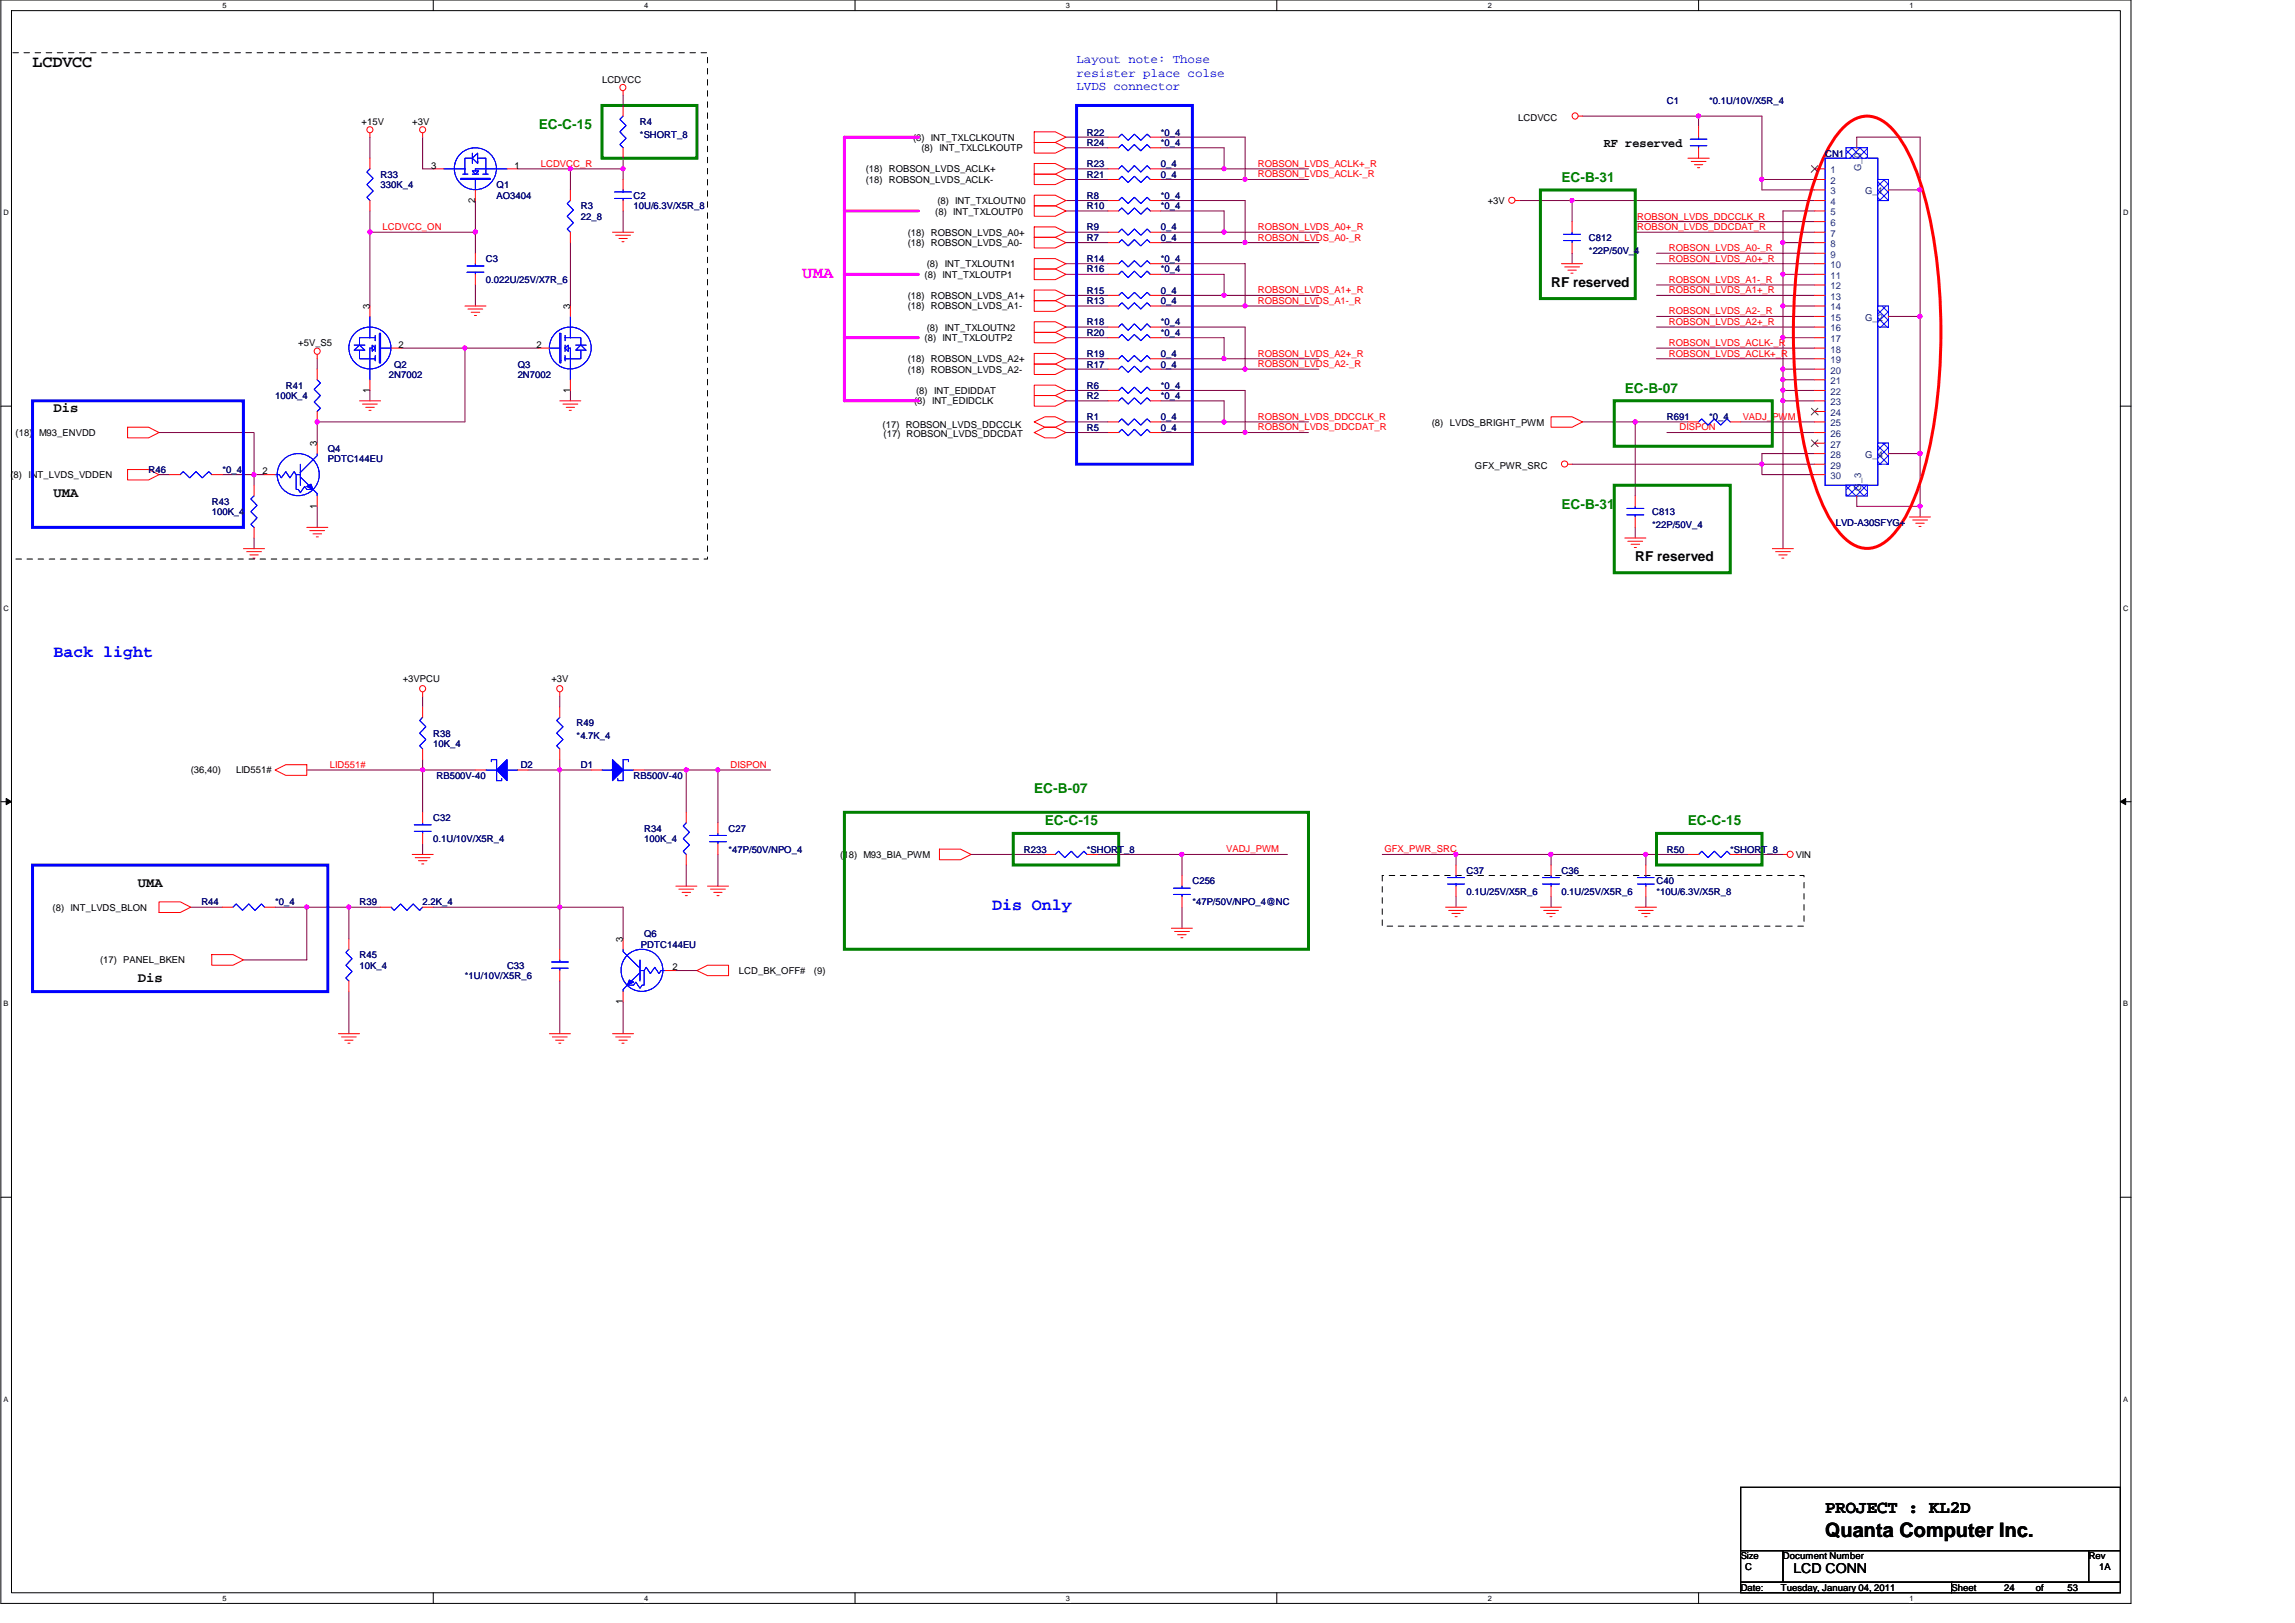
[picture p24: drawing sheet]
<svg xmlns="http://www.w3.org/2000/svg" width="420mm" height="297mm" viewBox="0 0 420 297" stroke-linecap="round" stroke-linejoin="round" font-family="sans-serif">
<defs><g id="words">
<text font-size="3.6" x="334.1" y="281.4">Quanta Computer Inc.</text>
<text font-size="3.3" x="334.1" y="276.9">PROJECT : KL2D</text>
<text font-size="3" x="6" y="12.2">LCDVCC</text>
<text font-size="3" fill="#f0f" x="146.9" y="50.8">UMA</text>
<g font-size="3" fill="#00f">
<text x="9.8" y="120.3">Back light</text>
<text x="181.6" y="166.6">Dis Only</text>
</g>
<g font-size="2.5" fill="#008000">
<text x="98.6" y="23.6">EC-C-15</text>
<text x="285.9" y="33.2">EC-B-31</text>
<text x="297.5" y="71.8">EC-B-07</text>
<text x="285.9" y="93.1">EC-B-31</text>
<text x="189.3" y="145.2">EC-B-07</text>
<text x="191.3" y="151">EC-C-15</text>
<text x="309" y="151">EC-C-15</text>
</g>
<g font-size="2.5">
<text x="284" y="52.5">RF reserved</text>
<text x="9.8" y="75.4">Dis</text>
<text x="9.8" y="90.9">UMA</text>
<text x="299.4" y="102.7">RF reserved</text>
<text x="25.3" y="162.3">UMA</text>
<text x="25.3" y="179.7">Dis</text>
<text x="328.3" y="288">LCD CONN</text>
</g>
<g font-size="2.3" fill="#00f">
<text x="197.1" y="11.5">Layout note: Those</text>
<text x="197.1" y="14">resister place colse</text>
<text x="197.1" y="16.5">LVDS connector</text>
</g>
<text font-size="2.3" x="293.6" y="27">RF reserved</text>
<g font-size="1.7">
<text x="110.2" y="15.2">LCDVCC</text>
<text x="66.2" y="22.9">+15V</text>
<text x="75.5" y="22.9">+3V</text>
<text x="277.9" y="22.1">LCDVCC</text>
<text x="167.2" y="25.7">(8) INT_TXLCLKOUTN</text>
<text x="168.7" y="27.7">(8) INT_TXLCLKOUTP</text>
<text x="78.9" y="30.9">3</text>
<text x="94.2" y="30.9">1</text>
<text x="158.5" y="31.5">(18) ROBSON_LVDS_ACLK+</text>
<text x="158.5" y="33.5">(18) ROBSON_LVDS_ACLK-</text>
<text x="87" y="37.1" transform="rotate(-90 87 37.1)">2</text>
<text x="171.2" y="39.3">(8) INT_TXLOUTP0</text>
<text x="171.6" y="37.3">(8) INT_TXLOUTN0</text>
<text x="272.4" y="37.3">+3V</text>
<text x="166.2" y="43.1">(18) ROBSON_LVDS_A0+</text>
<text x="166.2" y="45">(18) ROBSON_LVDS_A0-</text>
<text x="169.3" y="50.8">(8) INT_TXLOUTP1</text>
<text x="169.7" y="48.9">(8) INT_TXLOUTN1</text>
<text x="67.7" y="56.6" transform="rotate(-90 67.7 56.6)">3</text>
<text x="104.4" y="56.6" transform="rotate(-90 104.4 56.6)">3</text>
<text x="166.2" y="54.7">(18) ROBSON_LVDS_A1+</text>
<text x="166.2" y="56.6">(18) ROBSON_LVDS_A1-</text>
<text x="54.6" y="63.4">+5V_S5</text>
<text x="73" y="63.7">2</text>
<text x="98.2" y="63.7">2</text>
<text x="169.3" y="62.4">(8) INT_TXLOUTP2</text>
<text x="169.7" y="60.5">(8) INT_TXLOUTN2</text>
<text x="67.7" y="71.8" transform="rotate(-90 67.7 71.8)">1</text>
<text x="104.4" y="71.8" transform="rotate(-90 104.4 71.8)">1</text>
<text x="166.2" y="66.3">(18) ROBSON_LVDS_A2+</text>
<text x="166.2" y="68.2">(18) ROBSON_LVDS_A2-</text>
<text x="167.3" y="74">(8) INT_EDIDCLK</text>
<text x="167.7" y="72.1">(8) INT_EDIDDAT</text>
<text x="262.1" y="77.9">(8) LVDS_BRIGHT_PWM</text>
<text x="2.9" y="79.8">(18)</text>
<text x="7.1" y="79.8">M93_ENVDD</text>
<text x="58" y="81.7" transform="rotate(-90 58 81.7)">3</text>
<text x="161.6" y="78.3">(17) ROBSON_LVDS_DDCCLK</text>
<text x="161.7" y="80">(17) ROBSON_LVDS_DDCDAT</text>
<text x="1.9" y="87.5">(8) INT_LVDS_VDDEN</text>
<text x="48" y="86.8">2</text>
<text x="270" y="85.8">GFX_PWR_SRC</text>
<text x="58" y="93.1" transform="rotate(-90 58 93.1)">1</text>
<text x="73.7" y="124.8">+3VPCU</text>
<text x="101" y="124.8">+3V</text>
<text x="34.9" y="141.6">(36,40)</text>
<text x="43.2" y="141.6">LID551#</text>
<text x="153.8" y="157">(18) M93_BIA_PWM</text>
<text x="328.7" y="157">VIN</text>
<text x="9.6" y="166.7">(8) INT_LVDS_BLON</text>
<text x="114" y="172.4" transform="rotate(-90 114 172.4)">3</text>
<text x="18.3" y="176.3">(17) PANEL_BKEN</text>
<text x="123.1" y="177.6">2</text>
<text x="135.3" y="178.3">LCD_BK_OFF#</text>
<text x="149" y="178.3">(9)</text>
<text x="114" y="183.8" transform="rotate(-90 114 183.8)">1</text>
<text x="318.7" y="285.4">Size</text>
<text x="319.5" y="287.3">C</text>
<text x="326.4" y="285.4">Document Number</text>
<text x="382.4" y="285.4">Rev</text>
<text x="384.3" y="287.3">1A</text>
<text x="318.7" y="291.2">Date:</text>
<text x="326" y="291.2">Tuesday, January 04, 2011</text>
<text x="357.3" y="291.2">Sheet</text>
<text x="366.9" y="291.2">24</text>
<text x="372.7" y="291.2">of</text>
<text x="378.5" y="291.2">53</text>
</g>
<g font-size="1.7" fill="#000080">
<text x="117.2" y="22.9">R4</text>
<text x="305.2" y="19">C1</text>
<text x="312.9" y="19">*0.1U/10V/X5R_4</text>
<text x="117.2" y="25.2">*SHORT_8</text>
<text x="199" y="26.7">R24</text>
<text x="199" y="24.8">R22</text>
<text x="212.5" y="26.7">*0_4</text>
<text x="212.5" y="24.8">*0_4</text>
<text x="334.1" y="28.7">CN1</text>
<text x="69.7" y="32.5">R33</text>
<text x="69.7" y="34.5">330K_4</text>
<text x="90.9" y="34.5">Q1</text>
<text x="199" y="32.5">R21</text>
<text x="199" y="30.6">R23</text>
<text x="212.5" y="32.5">0_4</text>
<text x="212.5" y="30.6">0_4</text>
<text x="90.9" y="36.4">AO3404</text>
<text x="106.3" y="38.3">R3</text>
<text x="106.3" y="40.2">22_8</text>
<text x="116" y="36.4">C2</text>
<text x="116" y="38.3">10U/6.3V/X5R_8</text>
<text x="199" y="38.3">R10</text>
<text x="199" y="36.4">R8</text>
<text x="212.5" y="38.3">*0_4</text>
<text x="212.5" y="36.4">*0_4</text>
<text x="89" y="48">C3</text>
<text x="199" y="44.1">R7</text>
<text x="199" y="42.2">R9</text>
<text x="199" y="48">R14</text>
<text x="212.5" y="44.1">0_4</text>
<text x="212.5" y="42.2">0_4</text>
<text x="212.5" y="48">*0_4</text>
<text x="290.9" y="44.1">C812</text>
<text x="290.9" y="46.4">*22P/50V_4</text>
<text x="89" y="51.8">0.022U/25V/X7R_6</text>
<text x="199" y="49.9">R16</text>
<text x="199" y="53.8">R15</text>
<text x="212.5" y="49.9">*0_4</text>
<text x="212.5" y="53.8">0_4</text>
<text x="199" y="59.5">R18</text>
<text x="199" y="55.7">R13</text>
<text x="212.5" y="59.5">*0_4</text>
<text x="212.5" y="55.7">0_4</text>
<text x="199" y="65.3">R19</text>
<text x="199" y="61.5">R20</text>
<text x="212.5" y="65.3">0_4</text>
<text x="212.5" y="61.5">*0_4</text>
<text x="52.3" y="71.1">R41</text>
<text x="71.2" y="69.2">2N7002</text>
<text x="72.2" y="67.3">Q2</text>
<text x="94.8" y="67.3">Q3</text>
<text x="94.8" y="69.2">2N7002</text>
<text x="199" y="71.1">R6</text>
<text x="199" y="67.3">R17</text>
<text x="212.5" y="71.1">*0_4</text>
<text x="212.5" y="67.3">0_4</text>
<text x="50.4" y="73.1">100K_4</text>
<text x="199" y="73.1">R2</text>
<text x="199" y="76.9">R1</text>
<text x="212.5" y="73.1">*0_4</text>
<text x="212.5" y="76.9">0_4</text>
<text x="305.2" y="76.9">R691</text>
<text x="312.9" y="76.9">*0_4</text>
<text x="60" y="82.7">Q4</text>
<text x="199" y="78.8">R5</text>
<text x="212.5" y="78.8">0_4</text>
<text x="27.2" y="86.6">R46</text>
<text x="40.7" y="86.6">*0_4</text>
<text x="60" y="84.6">PDTC144EU</text>
<text x="38.8" y="92.4">R43</text>
<text x="38.8" y="94.3">100K_4</text>
<text x="302.5" y="94.3">C813</text>
<text x="302.5" y="96.6">*22P/50V_4</text>
<text x="336.1" y="96.2">LVD-A30SFYG+</text>
<text x="79.3" y="134.8">R38</text>
<text x="79.3" y="136.7">10K_4</text>
<text x="105.6" y="132.9">R49</text>
<text x="105.6" y="135.2">*4.7K_4</text>
<text x="79.9" y="142.5">RB500V-40</text>
<text x="95.3" y="140.6">D2</text>
<text x="106.3" y="140.6">D1</text>
<text x="116" y="142.5">RB500V-40</text>
<text x="79.3" y="150.3">C32</text>
<text x="79.3" y="154.1">0.1U/10V/X5R_4</text>
<text x="117.9" y="152.2">R34</text>
<text x="117.9" y="154.1">100K_4</text>
<text x="133.4" y="152.2">C27</text>
<text x="133.4" y="156">*47P/50V/NPO_4</text>
<text x="187.4" y="156">R233</text>
<text x="199" y="156">*SHORT_8</text>
<text x="218.3" y="161.8">C256</text>
<text x="268.5" y="159.9">C37</text>
<text x="285.9" y="159.9">C36</text>
<text x="303.3" y="161.8">C40</text>
<text x="305.2" y="156">R50</text>
<text x="316.8" y="156">*SHORT_8</text>
<text x="36.9" y="165.7">R44</text>
<text x="50.4" y="165.7">*0_4</text>
<text x="65.8" y="165.7">R39</text>
<text x="77.4" y="165.7">2.2K_4</text>
<text x="218.3" y="165.7">*47P/50V/NPO_4@NC</text>
<text x="268.5" y="163.8">0.1U/25V/X5R_6</text>
<text x="285.9" y="163.8">0.1U/25V/X5R_6</text>
<text x="303.3" y="163.8">*10U/6.3V/X5R_8</text>
<text x="117.3" y="173.4">PDTC144EU</text>
<text x="117.9" y="171.5">Q6</text>
<text x="65.8" y="175.3">R45</text>
<text x="65.8" y="177.3">10K_4</text>
<text x="85.1" y="179.2">*1U/10V/X5R_6</text>
<text x="92.8" y="177.3">C33</text>
</g>
<g font-size="1.7" fill="#f00">
<text x="99" y="30.5">LCDVCC_R</text>
<text x="230.3" y="30.5">ROBSON_LVDS_ACLK+_R</text>
<text x="230.3" y="32.5">ROBSON_LVDS_ACLK-_R</text>
<text x="299.8" y="40.2">ROBSON_LVDS_DDCCLK_R</text>
<text x="70.1" y="42.1">LCDVCC_ON</text>
<text x="230.3" y="42.1">ROBSON_LVDS_A0+_R</text>
<text x="230.3" y="44">ROBSON_LVDS_A0-_R</text>
<text x="299.8" y="42.1">ROBSON_LVDS_DDCDAT_R</text>
<text x="305.6" y="47.9">ROBSON_LVDS_A0+_R</text>
<text x="305.6" y="46">ROBSON_LVDS_A0-_R</text>
<text x="230.3" y="53.7">ROBSON_LVDS_A1+_R</text>
<text x="305.6" y="51.8">ROBSON_LVDS_A1-_R</text>
<text x="305.6" y="53.7">ROBSON_LVDS_A1+_R</text>
<text x="230.3" y="55.6">ROBSON_LVDS_A1-_R</text>
<text x="305.6" y="59.5">ROBSON_LVDS_A2+_R</text>
<text x="305.6" y="57.5">ROBSON_LVDS_A2-_R</text>
<text x="230.3" y="65.3">ROBSON_LVDS_A2+_R</text>
<text x="305.6" y="65.3">ROBSON_LVDS_ACLK+_R</text>
<text x="305.6" y="63.3">ROBSON_LVDS_ACLK-_R</text>
<text x="230.3" y="67.2">ROBSON_LVDS_A2-_R</text>
<text x="230.3" y="76.8">ROBSON_LVDS_DDCCLK_R</text>
<text x="319.1" y="76.8">VADJ_PWM</text>
<text x="230.3" y="78.8">ROBSON_LVDS_DDCDAT_R</text>
<text x="307.5" y="78.8">DISPON</text>
<text x="60.4" y="140.5">LID551#</text>
<text x="133.8" y="140.5">DISPON</text>
<text x="224.5" y="156">VADJ_PWM</text>
<text x="253.4" y="156">GFX_PWR_SRC</text>
</g>
<g font-size="1.7" fill="#004080">
<text x="335.1" y="31.7">1</text>
<text x="335.1" y="35.6">3</text>
<text x="335.1" y="33.7">2</text>
<text x="340.7" y="31.3" transform="rotate(-90 340.7 31.3)">G_0</text>
<text x="341.4" y="35.6">G_1</text>
<text x="335.1" y="39.4">5</text>
<text x="335.1" y="37.5">4</text>
<text x="335.1" y="41.4">6</text>
<text x="335.1" y="43.3">7</text>
<text x="335.1" y="47.2">9</text>
<text x="335.1" y="45.2">8</text>
<text x="335.1" y="51">11</text>
<text x="335.1" y="49.1">10</text>
<text x="335.1" y="53">12</text>
<text x="335.1" y="54.9">13</text>
<text x="335.1" y="58.7">15</text>
<text x="335.1" y="56.8">14</text>
<text x="341.4" y="58.7">G_2</text>
<text x="335.1" y="62.6">17</text>
<text x="335.1" y="60.7">16</text>
<text x="335.1" y="64.5">18</text>
<text x="335.1" y="66.5">19</text>
<text x="335.1" y="70.3">21</text>
<text x="335.1" y="68.4">20</text>
<text x="335.1" y="74.2">23</text>
<text x="335.1" y="72.3">22</text>
<text x="335.1" y="76.1">24</text>
<text x="335.1" y="78">25</text>
<text x="335.1" y="81.9">27</text>
<text x="335.1" y="80">26</text>
<text x="335.1" y="83.8">28</text>
<text x="341.4" y="83.8">G_4</text>
<text x="335.1" y="85.8">29</text>
<text x="335.1" y="87.7">30</text>
<text x="340.7" y="89.8" transform="rotate(-90 340.7 89.8)">G_3</text>
</g>
<g font-size="1.4">
<text x="40.7" y="1.4">5</text>
<text x="117.9" y="1.4">4</text>
<text x="195.1" y="1.4">3</text>
<text x="272.4" y="1.4">2</text>
<text x="349.6" y="1.4">1</text>
<text x=".7" y="39.4">D</text>
<text x="388.7" y="39.4">D</text>
<text x=".7" y="111.8">C</text>
<text x="388.7" y="111.8">C</text>
<text x=".7" y="184.1">B</text>
<text x="388.7" y="184.1">B</text>
<text x=".7" y="256.5">A</text>
<text x="388.7" y="256.5">A</text>
<text x="40.7" y="292.9">5</text>
<text x="117.9" y="292.9">4</text>
<text x="195.1" y="292.9">3</text>
<text x="272.4" y="292.9">2</text>
<text x="349.6" y="292.9">1</text>
</g>
</g></defs>
<path d="M.2 0h389.9v293.5h-389.9zM2.1 1.9h386.1v289.6h-386.1z" fill="none" stroke="#000" stroke-width=".18"/>
<g fill="#fff">
<path d="M40.7 .2h.8v1.5h-.8z"/>
<path d="M40.7 291.7h.8v1.5h-.8z"/>
</g>
<path d="M79.3 0v1.9M79.3 291.5v2" fill="none" stroke="#000" stroke-width=".18"/>
<g fill="#fff">
<path d="M117.9 .2h.8v1.5h-.8z"/>
<path d="M117.9 291.7h.8v1.5h-.8z"/>
</g>
<path d="M156.5 0v1.9M156.5 291.5v2" fill="none" stroke="#000" stroke-width=".18"/>
<g fill="#fff">
<path d="M195.1 .2h.8v1.5h-.8z"/>
<path d="M195.1 291.7h.8v1.5h-.8z"/>
</g>
<path d="M233.8 0v1.9M233.8 291.5v2" fill="none" stroke="#000" stroke-width=".18"/>
<g fill="#fff">
<path d="M272.4 .2h.7v1.5h-.7z"/>
<path d="M272.4 291.7h.7v1.5h-.7z"/>
</g>
<path d="M311 0v1.9M311 291.5v2" fill="none" stroke="#000" stroke-width=".18"/>
<g fill="#fff">
<path d="M349.6 .2h.7v1.5h-.7z"/>
<path d="M349.6 291.7h.7v1.5h-.7z"/>
<path d="M.7 38.1h.9v1.6h-.9z"/>
<path d="M388.7 38.1h1v1.6h-1z"/>
<path d="M.7 110.5h.9v1.6h-.9z"/>
<path d="M388.7 110.5h1v1.6h-1z"/>
</g>
<path d="M.2 74.3h1.9M388.2 74.3h1.9" fill="none" stroke="#000" stroke-width=".18"/>
<g fill="#fff">
<path d="M.7 182.9h.9v1.5h-.9z"/>
<path d="M388.7 182.9h.9v1.5h-.9z"/>
</g>
<path d="M.2 146.7h1.9M1.1 146.1l1 .6-1 .6zM388.2 146.7h1.9M388.2 146.7l1-.6v1.2z" fill="none" stroke="#000" stroke-width=".18"/>
<path d="M1.1 146.1l1 .6-1 .6zM388.2 146.7l1-.6v1.2z" fill="#000"/>
<g fill="#fff">
<path d="M.7 255.3h.9v1.5h-.9z"/>
<path d="M388.7 255.3h.9v1.5h-.9z"/>
</g>
<path d="M.2 219.1h1.9M388.2 219.1h1.9" fill="none" stroke="#000" stroke-width=".18"/>
<path d="M195.1 36.7h7.7M195.1 38.6h7.7M212.5 38.6h11.6M212.5 25.1h15.5v7.8h-15.5M212.5 36.7h15.5v7.7h-15.5M195.1 48.3h7.7M195.1 50.2h7.7M212.5 50.2h11.6v3.9M212.5 54.1h11.6M212.5 48.3h15.5v7.7M224.1 54.1h17.4" fill="none" stroke="#800040" stroke-width=".18"/>
<circle cx="224.1" cy="54" r=".37" fill="#f0f"/>
<circle cx="224.1" cy="54" r=".37" fill="none" stroke="#f0f" stroke-width=".18"/>
<path d="M228 56h13.5" fill="none" stroke="#800040" stroke-width=".18"/>
<circle cx="227.9" cy="56" r=".37" fill="#f0f"/>
<circle cx="227.9" cy="56" r=".37" fill="none" stroke="#f0f" stroke-width=".18"/>
<path d="M224.1 65.7h17.4" fill="none" stroke="#800040" stroke-width=".18"/>
<circle cx="224.1" cy="65.6" r=".37" fill="#f0f"/>
<circle cx="224.1" cy="65.6" r=".37" fill="none" stroke="#f0f" stroke-width=".18"/>
<path d="M228 67.6h13.5" fill="none" stroke="#800040" stroke-width=".18"/>
<circle cx="227.9" cy="67.6" r=".38" fill="#f0f"/>
<circle cx="227.9" cy="67.6" r=".38" fill="none" stroke="#f0f" stroke-width=".18"/>
<path d="M224.1 30.9h15.5" fill="none" stroke="#800040" stroke-width=".18"/>
<circle cx="224.1" cy="30.9" r=".37" fill="#f0f"/>
<circle cx="224.1" cy="30.9" r=".37" fill="none" stroke="#f0f" stroke-width=".18"/>
<path d="M228 32.9h11.6" fill="none" stroke="#800040" stroke-width=".18"/>
<circle cx="227.9" cy="32.8" r=".38" fill="#f0f"/>
<circle cx="227.9" cy="32.8" r=".38" fill="none" stroke="#f0f" stroke-width=".18"/>
<path d="M224.1 42.5h17.4" fill="none" stroke="#800040" stroke-width=".18"/>
<circle cx="224.1" cy="42.5" r=".38" fill="#f0f"/>
<circle cx="224.1" cy="42.5" r=".38" fill="none" stroke="#f0f" stroke-width=".18"/>
<path d="M228 44.4h13.5" fill="none" stroke="#800040" stroke-width=".18"/>
<circle cx="227.9" cy="44.4" r=".37" fill="#f0f"/>
<circle cx="227.9" cy="44.4" r=".37" fill="none" stroke="#f0f" stroke-width=".18"/>
<path d="M195.1 25.1h7.7M195.1 27.1h7.7M212.5 27.1h11.6v3.8h-11.6M224.1 38.6v3.9h-11.6M195.1 59.9h7.7M212.5 59.9h15.5v7.7M195.1 61.8h7.7M212.5 61.8h11.6v3.9h-11.6M299.4 77.2h9.6" fill="none" stroke="#800040" stroke-width=".18"/>
<circle cx="299.4" cy="77.2" r=".38" fill="#f0f"/>
<circle cx="299.4" cy="77.2" r=".38" fill="none" stroke="#f0f" stroke-width=".18"/>
<path d="M332.2 83h-9.6v2" fill="none" stroke="#800040" stroke-width=".18"/>
<circle cx="322.5" cy="84.9" r=".37" fill="#f0f"/>
<circle cx="322.5" cy="84.9" r=".37" fill="none" stroke="#f0f" stroke-width=".18"/>
<path d="M326.4 73.4v27M287.8 85h44.4M322.6 85v1.9h9.6" fill="none" stroke="#800040" stroke-width=".18"/>
<circle cx="326.4" cy="73.3" r=".37" fill="#f0f"/>
<circle cx="326.4" cy="73.3" r=".37" fill="none" stroke="#f0f" stroke-width=".18"/>
<path d="M287.8 36.7h44.4M299.4 40.6h32.8M299.4 42.5h32.8" fill="none" stroke="#800040" stroke-width=".18"/>
<circle cx="287.8" cy="36.7" r=".37" fill="#f0f"/>
<circle cx="287.8" cy="36.7" r=".37" fill="none" stroke="#f0f" stroke-width=".18"/>
<path d="M322.6 32.9h9.6" fill="none" stroke="#800040" stroke-width=".18"/>
<circle cx="322.5" cy="32.8" r=".38" fill="#f0f"/>
<circle cx="322.5" cy="32.8" r=".38" fill="none" stroke="#f0f" stroke-width=".18"/>
<path d="M311 21.3h11.6M322.6 32.9v1.9h9.6M332.2 44.4h-5.8v5.8h5.8" fill="none" stroke="#800040" stroke-width=".18"/>
<circle cx="326.4" cy="44.4" r=".37" fill="#f0f"/>
<circle cx="326.4" cy="44.4" r=".37" fill="none" stroke="#f0f" stroke-width=".18"/>
<path d="M326.4 50.2v5.8h5.8" fill="none" stroke="#800040" stroke-width=".18"/>
<circle cx="326.4" cy="50.2" r=".37" fill="#f0f"/>
<circle cx="326.4" cy="50.2" r=".37" fill="none" stroke="#f0f" stroke-width=".18"/>
<path d="M326.4 56v5.8h5.8" fill="none" stroke="#800040" stroke-width=".18"/>
<circle cx="326.4" cy="56" r=".37" fill="#f0f"/>
<circle cx="326.4" cy="56" r=".37" fill="none" stroke="#f0f" stroke-width=".18"/>
<path d="M326.4 61.8v5.8h5.8" fill="none" stroke="#800040" stroke-width=".18"/>
<circle cx="326.4" cy="61.8" r=".38" fill="#f0f"/>
<circle cx="326.4" cy="61.8" r=".38" fill="none" stroke="#f0f" stroke-width=".18"/>
<path d="M326.4 67.6v1.9h5.8" fill="none" stroke="#800040" stroke-width=".18"/>
<circle cx="326.4" cy="67.6" r=".38" fill="#f0f"/>
<circle cx="326.4" cy="67.6" r=".38" fill="none" stroke="#f0f" stroke-width=".18"/>
<path d="M326.4 69.5v2h5.8" fill="none" stroke="#800040" stroke-width=".18"/>
<circle cx="326.4" cy="69.5" r=".37" fill="#f0f"/>
<circle cx="326.4" cy="69.5" r=".37" fill="none" stroke="#f0f" stroke-width=".18"/>
<path d="M326.4 71.5v1.9h5.8" fill="none" stroke="#800040" stroke-width=".18"/>
<circle cx="326.4" cy="71.4" r=".38" fill="#f0f"/>
<circle cx="326.4" cy="71.4" r=".38" fill="none" stroke="#f0f" stroke-width=".18"/>
<path d="M301.3 156.4h-17.3v1.9M284 164.1v1.9" fill="none" stroke="#800040" stroke-width=".18"/>
<circle cx="301.3" cy="156.4" r=".37" fill="#f0f"/>
<circle cx="301.3" cy="156.4" r=".37" fill="none" stroke="#f0f" stroke-width=".18"/>
<path d="M253.1 156.4h13.5M266.6 156.4h17.4M266.6 156.4v1.9M301.3 156.4v1.9M266.6 164.1v1.9M301.3 164.1v1.9" fill="none" stroke="#800040" stroke-width=".18"/>
<circle cx="283.9" cy="156.4" r=".37" fill="#f0f"/>
<circle cx="283.9" cy="156.4" r=".37" fill="none" stroke="#f0f" stroke-width=".18"/>
<circle cx="266.5" cy="156.4" r=".37" fill="#f0f"/>
<circle cx="266.5" cy="156.4" r=".37" fill="none" stroke="#f0f" stroke-width=".18"/>
<path d="M224.1 77.2h15.5M301.3 156.4h7.7M318.7 156.4h7.7" fill="none" stroke="#800040" stroke-width=".18"/>
<circle cx="224.1" cy="77.2" r=".38" fill="#f0f"/>
<circle cx="224.1" cy="77.2" r=".38" fill="none" stroke="#f0f" stroke-width=".18"/>
<path d="M228 71.5v7.7h11.6" fill="none" stroke="#800040" stroke-width=".18"/>
<circle cx="227.9" cy="79.1" r=".37" fill="#f0f"/>
<circle cx="227.9" cy="79.1" r=".37" fill="none" stroke="#f0f" stroke-width=".18"/>
<path d="M195.1 71.5h7.7M195.1 73.4h7.7M212.5 73.4h11.6v3.8h-11.6M212.5 71.5h15.5M46.5 86.9h1.9" fill="none" stroke="#800040" stroke-width=".18"/>
<circle cx="46.5" cy="86.9" r=".38" fill="#f0f"/>
<circle cx="46.5" cy="86.9" r=".38" fill="none" stroke="#f0f" stroke-width=".18"/>
<path d="M85.1 63.7v13.5M46.5 98.5v1.9M46.5 86.9v1.9" fill="none" stroke="#800040" stroke-width=".18"/>
<circle cx="85.1" cy="63.7" r=".37" fill="#f0f"/>
<circle cx="85.1" cy="63.7" r=".37" fill="none" stroke="#f0f" stroke-width=".18"/>
<path d="M67.7 25.1v3.9M77.4 25.1v5.8h1.9M104.4 30.9h9.7M58.1 77.2v3.9M58.1 92.7v3.8" fill="none" stroke="#800040" stroke-width=".18"/>
<circle cx="114" cy="30.9" r=".37" fill="#f0f"/>
<circle cx="114" cy="30.9" r=".37" fill="none" stroke="#f0f" stroke-width=".18"/>
<circle cx="104.4" cy="30.9" r=".37" fill="#f0f"/>
<circle cx="104.4" cy="30.9" r=".37" fill="none" stroke="#f0f" stroke-width=".18"/>
<path d="M67.7 38.6v3.9M87 36.7v5.8M94.8 30.9h9.6v3.9M114.1 30.9v2M114.1 38.6v3.9M87 52.2v3.8M104.4 44.4v11.6M58.1 77.2h27M104.4 71.5v1.9" fill="none" stroke="#800040" stroke-width=".18"/>
<circle cx="58.1" cy="77.2" r=".38" fill="#f0f"/>
<circle cx="58.1" cy="77.2" r=".38" fill="none" stroke="#f0f" stroke-width=".18"/>
<path d="M67.7 42.5h19.3" fill="none" stroke="#800040" stroke-width=".18"/>
<circle cx="87" cy="42.5" r=".38" fill="#f0f"/>
<circle cx="87" cy="42.5" r=".38" fill="none" stroke="#f0f" stroke-width=".18"/>
<path d="M67.7 42.5v13.5" fill="none" stroke="#800040" stroke-width=".18"/>
<circle cx="67.7" cy="42.5" r=".38" fill="#f0f"/>
<circle cx="67.7" cy="42.5" r=".38" fill="none" stroke="#f0f" stroke-width=".18"/>
<path d="M114.1 17.4v1.9M114.1 29v1.9M87 42.5v3.9M58.1 65.7v1.9M67.7 71.5v1.9M73.5 63.7h25.1M102.5 140.9h5.8M56.2 166h7.7M102.5 179.5v9.7M63.9 181.5v7.7M114.1 183.4v5.8" fill="none" stroke="#800040" stroke-width=".18"/>
<circle cx="56.1" cy="166" r=".37" fill="#f0f"/>
<circle cx="56.1" cy="166" r=".37" fill="none" stroke="#f0f" stroke-width=".18"/>
<path d="M131.4 140.9v9.7" fill="none" stroke="#800040" stroke-width=".18"/>
<circle cx="131.4" cy="140.9" r=".37" fill="#f0f"/>
<circle cx="131.4" cy="140.9" r=".37" fill="none" stroke="#f0f" stroke-width=".18"/>
<path d="M131.4 156.4v5.8M131.4 140.9h-5.8v7.8" fill="none" stroke="#800040" stroke-width=".18"/>
<circle cx="125.6" cy="140.9" r=".37" fill="#f0f"/>
<circle cx="125.6" cy="140.9" r=".37" fill="none" stroke="#f0f" stroke-width=".18"/>
<path d="M87 140.9h-9.6v7.8M117.9 140.9h7.7" fill="none" stroke="#800040" stroke-width=".18"/>
<circle cx="77.4" cy="140.9" r=".37" fill="#f0f"/>
<circle cx="77.4" cy="140.9" r=".37" fill="none" stroke="#f0f" stroke-width=".18"/>
<path d="M77.4 127.4v2M77.4 154.4v2M102.5 140.9v25.1" fill="none" stroke="#800040" stroke-width=".18"/>
<circle cx="102.4" cy="166" r=".37" fill="#f0f"/>
<circle cx="102.4" cy="166" r=".37" fill="none" stroke="#f0f" stroke-width=".18"/>
<circle cx="102.4" cy="140.9" r=".37" fill="#f0f"/>
<circle cx="102.4" cy="140.9" r=".37" fill="none" stroke="#f0f" stroke-width=".18"/>
<path d="M56.2 140.9h21.2M69.7 166h-5.8v5.8" fill="none" stroke="#800040" stroke-width=".18"/>
<circle cx="63.8" cy="166" r=".37" fill="#f0f"/>
<circle cx="63.8" cy="166" r=".37" fill="none" stroke="#f0f" stroke-width=".18"/>
<path d="M345.7 34.8h5.8v23.1M339.9 92.7h11.6M77.4 139v1.9M102.5 139v1.9h-5.8M102.5 127.4v2M125.6 158.3v3.9M131.4 140.9h9.7M79.3 166h23.2v7.7M102.5 166h11.6v5.8M123.7 177.6h3.9" fill="none" stroke="#800040" stroke-width=".18"/>
<circle cx="351.5" cy="92.6" r=".37" fill="#f0f"/>
<circle cx="351.5" cy="92.6" r=".37" fill="none" stroke="#f0f" stroke-width=".18"/>
<path d="M351.5 25.1v9.7M345.7 57.9h5.8M339.9 90.8v1.9M345.7 83h5.8M351.5 92.7v1.9" fill="none" stroke="#800040" stroke-width=".18"/>
<circle cx="351.5" cy="34.7" r=".37" fill="#f0f"/>
<circle cx="351.5" cy="34.7" r=".37" fill="none" stroke="#f0f" stroke-width=".18"/>
<path d="M351.5 57.9v25.1" fill="none" stroke="#800040" stroke-width=".18"/>
<circle cx="351.5" cy="83" r=".37" fill="#f0f"/>
<circle cx="351.5" cy="83" r=".37" fill="none" stroke="#f0f" stroke-width=".18"/>
<circle cx="351.5" cy="57.9" r=".38" fill="#f0f"/>
<circle cx="351.5" cy="57.9" r=".38" fill="none" stroke="#f0f" stroke-width=".18"/>
<path d="M351.5 25.1h-11.6v2M29.1 79.2h17.4v7.7h-5.8M200.9 156.4h15.5v3.8" fill="none" stroke="#800040" stroke-width=".18"/>
<circle cx="216.4" cy="156.4" r=".37" fill="#f0f"/>
<circle cx="216.4" cy="156.4" r=".37" fill="none" stroke="#f0f" stroke-width=".18"/>
<g fill="none" stroke="#800040" stroke-width=".18">
<path d="M195.1 30.9h7.7M195.1 32.9h7.7M311 21.3v1.9M322.6 21.3v11.6M332.2 38.6h-5.8v5.8M195.1 54.1h7.7M195.1 56h7.7M195.1 42.5h7.7M195.1 44.4h7.7M212.5 56h15.5M303.3 48.3h28.9M303.3 46.4h28.9"/>
<path d="M303.3 52.2h28.9M303.3 54.1h28.9M303.3 59.9h28.9M303.3 57.9h28.9M195.1 65.7h7.7M195.1 67.6h7.7M195.1 77.2h7.7M195.1 79.2h7.7M212.5 67.6h15.5M212.5 79.2h15.5M303.3 65.7h28.9M303.3 63.7h28.9"/>
<path d="M29.1 86.9h2M177.8 156.4h13.5M216.4 156.4h19.3M216.4 166v3.9"/>
</g>
<circle cx="310.9" cy="21.2" r=".37" fill="#f0f"/>
<circle cx="310.9" cy="21.2" r=".37" fill="none" stroke="#f0f" stroke-width=".18"/>
<path d="M289.7 21.3h21.3M305.2 79.2h27M318.7 77.2h13.5M351.5 83v9.7M34.9 166h5.8M50.4 166h5.8v9.7h-11.6" fill="none" stroke="#800040" stroke-width=".18"/>
<circle cx="351.5" cy="83" r=".37" fill="#f0f"/>
<circle cx="351.5" cy="83" r=".37" fill="none" stroke="#f0f" stroke-width=".18"/>
<path d="M278.2 36.7h9.6v3.9M287.8 46.4v1.9M289.7 77.2h9.7v13.6M299.4 96.5v2" fill="none" stroke="#800040" stroke-width=".18"/>
<g fill="none" stroke="#f00" stroke-width=".18">
<path d="M114.1 16.6v.8M114.1 19.3v2M67.7 24.3v.8M77.4 24.3v.8M104.4 34.8v1.9M114.1 27.1v1.9M189.3 29.9h3.9l1.9 1-1.9 1h-3.9zM189.3 31.9h3.9l1.9 1-1.9 .9h-3.9zM189.3 24.1h3.9l1.9 1-1.9 1h-3.9zM189.3 26.1h3.9l1.9 1-1.9 .9h-3.9zM189.3 37.7h3.9l1.9 .9-1.9 1h-3.9zM189.3 35.7h3.9l1.9 1-1.9 1h-3.9z"/>
<path d="M202.8 27.1h2M210.6 27.1h1.9M277.4 36.7h.8M289 21.3h.7M309 29h3.9M309.6 29.5h2.7M310.2 30.1h1.5M310.8 30.7h.4M67.7 56v1.9M85.1 56h3.9M85.7 56.6h2.7M86.3 57.1h1.5"/>
<path d="M86.9 57.7h.3M104.4 42.5v1.9M112.1 42.5h3.9M112.7 43.1h2.7M113.3 43.6h1.5M113.9 44.2h.3M189.3 41.5h3.9l1.9 1-1.9 .9h-3.9zM189.3 43.4h3.9l1.9 1-1.9 1h-3.9zM189.3 53.1h3.9l1.9 1-1.9 .9h-3.9zM189.3 55h3.9l1.9 1-1.9 1h-3.9zM189.3 58.9h3.9l1.9 1-1.9 .9h-3.9zM189.3 47.3h3.9l1.9 1-1.9 .9h-3.9z"/>
<path d="M189.3 49.2h3.9l1.9 1-1.9 1h-3.9zM202.8 44.4h2M202.8 42.5h2M202.8 59.9h2M210.6 44.4h1.9M210.6 42.5h1.9M210.6 59.9h1.9M285.9 48.3h3.8M286.5 48.9h2.7M287.1 49.4h1.5M287.6 50h.4M23.4 78.2h3.8l1.9 1-1.9 .9h-3.8z"/>
<path d="M58.1 64.9v.8M65.8 73.4h3.9M66.4 74h2.7M67 74.5h1.5M67.6 75.1h.3M67.7 69.5v2M71.6 63.7h1.9M102.5 73.4h3.8M103.1 74h2.7M103.7 74.5h1.5M104.2 75.1h.4M189.3 64.7h3.9l1.9 1-1.9 .9h-3.9z"/>
<path d="M189.3 66.6h3.9l1.9 1-1.9 .9h-3.9zM189.3 77.2l2-.9h1.9l1.9 .9-1.9 1h-1.9zM189.3 79.2l2-1h1.9l1.9 1-1.9 .9h-1.9zM189.3 60.8h3.9l1.9 1-1.9 .9h-3.9zM189.3 70.5h3.9l1.9 1-1.9 .9h-3.9zM189.3 72.4h3.9l1.9 1-1.9 .9h-3.9zM202.8 79.2h2M202.8 73.4h2M202.8 77.2h2M210.6 79.2h1.9M210.6 73.4h1.9M210.6 77.2h1.9"/>
<path d="M284 76.3h3.8l1.9 .9-1.9 1h-3.8zM23.4 85.9h3.8l1.9 1-1.9 .9h-3.8zM56.2 96.5h3.8M56.7 97.1h2.7M57.3 97.7h1.6M57.9 98.3h.4M287.1 85h.7M297.5 98.5h3.8M298 99.1h2.7M298.6 99.6h1.6M349.6 94.6h3.8M350.2 95.2h2.7"/>
<path d="M350.7 95.8h1.6M351.3 96.4h.4M44.6 100.4h3.8M45.2 101h2.7M45.8 101.6h1.5M46.3 102.2h.4M299.2 100.2h.4M324.5 100.4h3.8M325.1 101h2.7M325.7 101.6h1.5M326.2 102.2h.4M77.4 126.7v.7"/>
<path d="M102.5 126.7v.7M102.5 129.4v1.9M102.5 137.1v1.9M50.4 140.9l1.9-.9h3.9v1.9h-3.9zM75.5 156.4h3.8M76 157h2.7M76.6 157.5h1.6M77.2 158.1h.4M172 155.4h3.8l2 1-2 1h-3.8zM326.4 156.4h.8M29.1 165.1h3.9l1.9 .9-1.9 1h-3.9zM38.8 174.7h3.9l1.9 1-1.9 1h-3.9z"/>
<path d="M40.7 166h2M48.4 166h2M63.9 171.8v1.9M63.9 179.5v2M123.7 162.2h3.9M124.3 162.7h2.7M124.9 163.3h1.5M125.5 163.9h.3M127.6 177.6l1.9-.9h3.9v1.9h-3.9zM129.5 162.2h3.9M130.1 162.7h2.7M130.7 163.3h1.5"/>
<path d="M131.3 163.9h.3M214.4 169.9h3.9M215 170.5h2.8M215.6 171.1h1.6M216.2 171.6h.4M264.7 166h3.8M265.2 166.6h2.7M265.8 167.2h1.5M266.4 167.8h.4M282 166h3.9M282.6 166.6h2.7M283.2 167.2h1.5"/>
<path d="M283.7 167.8h.4M299.4 166h3.9M300 166.6h2.7M300.6 167.2h1.5M301.1 167.8h.4M62 189.2h3.8M62.5 189.8h2.7M63.1 190.4h1.5M63.7 190.9h.4M100.6 189.2h3.8M101.1 189.8h2.7M101.7 190.4h1.5"/>
<path d="M102.3 190.9h.4M112.1 189.2h3.9M112.7 189.8h2.7M113.3 190.4h1.5M113.9 190.9h.3"/>
<circle cx="114" cy="16" r=".56"/>
<circle cx="67.7" cy="23.7" r=".56"/>
<circle cx="77.4" cy="23.7" r=".56"/>
<circle cx="276.8" cy="36.7" r=".56"/>
<circle cx="288.4" cy="21.2" r=".56"/>
<circle cx="58.1" cy="64.3" r=".56"/>
<circle cx="286.4" cy="84.9" r=".56"/>
<circle cx="77.4" cy="126" r=".56"/>
<circle cx="102.5" cy="126" r=".56"/>
<circle cx="327.7" cy="156.4" r=".56"/>
</g>
<path d="M318.7 272.2h69.5v11.6h-69.5zM318.7 283.8h7.7v5.8h-7.7zM318.7 289.6h38.6v1.9h-38.6zM326.4 283.8h56v5.8h-56zM357.3 289.6h30.9v1.9h-30.9zM382.4 283.8h5.8v5.8h-5.8z" fill="none" stroke="#000" stroke-width=".18"/>
<path d="M154.6 38.6h13.5M168.1 25.1h-13.5v48.3h13.5M154.6 50.2h13.5M154.6 61.8h13.5" fill="none" stroke="#f0f" stroke-width=".55"/>
<path d="M2.1 9.7h127.4v92.6h-127.4zM253.1 160.2h77.2v9.3h-77.2z" fill="none" stroke="#000" stroke-width=".18" stroke-dasharray="1 1 1 1 1 1 1 1"/>
<path d="M337.7 23.1a5.5 5.5 0 0 1 8.2 0 22.7 22.7 0 0 1 5.1 8.7 86.6 86.6 0 0 1 4.3 29 89.3 89.3 0 0 1-4.3 29 22.8 22.8 0 0 1-5.1 8.7 5.5 5.5 0 0 1-8.2 0 22.7 22.7 0 0 1-5.1-8.7 86.9 86.9 0 0 1-4.3-29 89.3 89.3 0 0 1 4.3-29 22.6 22.6 0 0 1 5.1-8.7z" fill="none" stroke="#f00" stroke-width=".55"/>
<path d="M197.1 19.3h21.2v65.7h-21.2zM6 73.4h38.6v23.1h-38.6zM6 158.3h54v23.2h-54z" fill="none" stroke="#00f" stroke-width=".55"/>
<path d="M110.2 19.3h17.4v9.7h-17.4zM282 34.8h17.4v19.9h-17.4zM295.5 73.4h29v8.3h-29zM295.5 88.8h21.3v16h-21.3zM154.6 148.7h85v25h-85zM185.5 152.5h19.3v5.8h-19.3zM303.3 152.5h19.3v5.8h-19.3z" fill="none" stroke="#008000" stroke-width=".55"/>
<g fill="none" stroke="#00f" stroke-width=".18">
<path d="M104.4 36.7l-.6 .6 1.2 1.1-1.2 1.2 1.2 1.2-1.2 1.1 .6 .6M114.1 21.3l-.6 .5 1.1 1.2-1.1 1.1 1.1 1.2-1.1 1.2 .6 .6M204.8 27.1l.6-.6 1.1 1.1 1.2-1.1 1.2 1.1 1.1-1.1 .6 .6M67.7 57.9v3.9M204.8 44.4l.6-.5 1.1 1.1 1.2-1.1 1.2 1.1 1.1-1.1 .6 .5M204.8 42.5l.6-.6 1.1 1.2 1.2-1.2 1.2 1.2 1.1-1.2 .6 .6M204.8 59.9l.6-.6 1.1 1.2 1.2-1.2 1.2 1.2 1.1-1.2 .6 .6M64.8 63.2h1M65.8 64.1v1.6h2.9M65.8 63.2l-1 .9h1.8M65.8 63.2l1 .9h-.4M65.8 63.2h1"/>
<path d="M67.7 61.8h1M67.7 61.8h-1.9v1.4M68.1 63.7h-.4v5.8M68.1 63.7v.6l.6-.6M68.1 63.7v-.5l.6 .5M68.7 63.2v.5M68.7 63.7v.6M68.7 65.1v.9M68.7 61.4v.4M68.7 61.8v.6M69.5 61h.2v5.4h-.2zM69.7 63.7h1.9"/>
<path d="M204.8 79.2l.6-.6 1.1 1.2 1.2-1.2 1.2 1.2 1.1-1.2 .6 .6M204.8 73.4l.6-.6 1.1 1.2 1.2-1.2 1.2 1.2 1.1-1.2 .6 .6M204.8 77.2l.6-.5 1.1 1.1 1.2-1.1 1.2 1.1 1.1-1.1 .6 .5M102.5 131.3l-.6 .6 1.2 1.1-1.2 1.2 1.2 1.1-1.2 1.2 .6 .6M42.7 166l.5-.6 1.2 1.2 1.1-1.2 1.2 1.2 1.2-1.2 .5 .6M63.9 173.7l-.6 .6 1.2 1.2-1.2 1.2 1.2 1.1-1.2 1.2 .6 .5"/>
<circle cx="67.7" cy="63.7" r="3.8"/>
</g>
<path d="M90.9 140.9l1.9-1.9v3.9z" fill="#00f"/>
<path d="M89.9 139.4v-.4h1v3.9h1v-.4M89 140.9h1.9M90.9 140.9l1.9-1.9v3.9zM92.8 140.9h2" fill="none" stroke="#00f" stroke-width=".18"/>
<path d="M90.9 140.9l1.9-1.9v3.9z" fill="#00f"/>
<g fill="none" stroke="#00f" stroke-width=".18">
<path d="M204.8 38.6l.6-.5 1.1 1.1 1.2-1.1 1.2 1.1 1.1-1.1 .6 .5M204.8 36.7l.6-.6 1.1 1.2 1.2-1.2 1.2 1.2 1.1-1.2 .6 .6M85.5 49.8h3.1M85.5 48.7h3.1M87 49.8v.4M87 48.3v.4M104.4 57.9v3.9M58.1 69.5l.6 .6-1.2 1.1 1.2 1.2-1.2 1.2 1.2 1.1-.6 .6M100.6 63.7h1.9M102.5 61h.2v5.4h-.2zM103.5 63.2v.5M103.5 63.7v.6"/>
<path d="M103.5 65.1v.9M103.5 61.4v.4M103.5 61.8v.6M103.5 61.8h.9M103.5 63.7l.5-.5v.5M104 63.7h.4v5.8M104 63.7v.6l-.5-.6M104.4 61.8h1.9v1.4M105.4 63.2h.9M106.3 64.1v1.6h-2.8M106.3 63.2l1 .9h-1.7M106.3 63.2l-.9 .9h.4"/>
<path d="M106.3 63.2h1M204.8 71.5l.6-.6 1.1 1.1 1.2-1.1 1.2 1.1 1.1-1.1 .6 .6M204.8 67.6l.6-.6 1.1 1.2 1.2-1.2 1.2 1.2 1.1-1.2 .6 .6M204.8 65.7l.6-.6 1.1 1.1 1.2-1.1 1.2 1.1 1.1-1.1 .6 .6M77.4 131.3l-.6 .6 1.2 1.1-1.2 1.2 1.2 1.1-1.2 1.2 .6 .6M89.9 139.4v-.4h1v3.9h1v-.4M89 140.9h1.9M90.9 140.9l1.9-1.9v3.9zM92.8 140.9h2M71.6 166l.6 .6 1.2-1.2 1.1 1.2 1.1-1.2 1.2 1.2 .6-.6"/>
<circle cx="104.4" cy="63.7" r="3.8"/>
</g>
<g fill="none" stroke="#f00" stroke-width=".18">
<path d="M202.8 38.6h2M202.8 36.7h2M210.6 38.6h1.9M210.6 36.7h1.9M87 46.4v1.9M87 50.2v2M104.4 56v1.9M58.1 67.6v1.9M58.1 75.3v1.9M98.6 63.7h2M104.4 69.5v2M202.8 71.5h2"/>
<path d="M202.8 67.6h2M202.8 65.7h2M210.6 71.5h1.9M210.6 67.6h1.9M210.6 65.7h1.9M77.4 129.4v1.9M77.4 137.1v1.9M87 140.9h2M94.8 140.9h1.9M69.7 166h1.9M77.4 166h1.9"/>
</g>
<path d="M56.2 89l.7-.4 .4 1z" fill="#00f"/>
<g fill="none" stroke="#00f" stroke-width=".18">
<path d="M50.4 86.9h.7l.4 .6 .8-1.2 .8 1.2 .7-1.2 .4 .6h.8M54.2 86.9v2.7h.4l.4 .6 .8-1.2 .4 .6h1.1l.8 .7v.5M55 85v3.8M55 87.3l1.5 1.5M56.2 89l.7-.4 .4 1zM58.1 83v.4l-3.1 3.1"/>
<circle cx="54.6" cy="86.9" r="3.9"/>
</g>
<path d="M56.2 89l.7-.4 .4 1z" fill="#00f"/>
<g fill="none" stroke="#00f" stroke-width=".18">
<path d="M204.8 25.1l.6-.5 1.1 1.1 1.2-1.1 1.2 1.1 1.1-1.1 .6 .5M204.8 32.9l.6-.6 1.1 1.1 1.2-1.1 1.2 1.1 1.1-1.1 .6 .6M334.1 29h9.7v59.8h-9.7zM50.4 86.9h.7l.4 .6 .8-1.2 .8 1.2 .7-1.2 .4 .6h.8M54.2 86.9v2.7h.4l.4 .6 .8-1.2 .4 .6h1.1l.8 .7v.5M55 85v3.8M55 87.3l1.5 1.5M56.2 89l.7-.4 .4 1zM58.1 83v.4l-3.1 3.1M297.8 93h3.1M297.8 94.2h3.1M299.4 94.2v.4"/>
<path d="M299.4 92.7v.3M101 177.2h3M101 176.1h3M102.5 175.7v.4M102.5 177.2v.4"/>
<circle cx="54.6" cy="86.9" r="3.9"/>
</g>
<path d="M202.8 25.1h2M202.8 32.9h2M210.6 25.1h1.9M210.6 32.9h1.9M48.4 86.9h2M58.1 81.1v1.9M58.1 90.8v1.9M299.4 90.8v1.9M299.4 94.6v1.9M102.5 173.7v2M102.5 177.6v1.9" fill="none" stroke="#f00" stroke-width=".18"/>
<path d="M338 27.1h3.9v1.9h-3.9z" fill-rule="evenodd" fill="#fff"/>
<path d="M338 27.1h3.9v1.9h-3.9z" fill-rule="evenodd" fill="#00f"/>
<path d="M338 27.1h3.9v1.9h-3.9z" fill="none" stroke="#00f" stroke-width=".18"/>
<path d="M343.8 32.9h1.9v3.8h-1.9z" fill-rule="evenodd" fill="#fff"/>
<path d="M343.8 32.9h1.9v3.8h-1.9z" fill-rule="evenodd" fill="#00f"/>
<path d="M343.8 32.9h1.9v3.8h-1.9z" fill="none" stroke="#00f" stroke-width=".18"/>
<path d="M343.8 81.1h1.9v3.9h-1.9z" fill-rule="evenodd" fill="#fff"/>
<path d="M343.8 81.1h1.9v3.9h-1.9z" fill-rule="evenodd" fill="#00f"/>
<path d="M343.8 81.1h1.9v3.9h-1.9z" fill="none" stroke="#00f" stroke-width=".18"/>
<path d="M338 88.8h3.9v2h-3.9z" fill-rule="evenodd" fill="#fff"/>
<path d="M338 88.8h3.9v2h-3.9z" fill-rule="evenodd" fill="#00f"/>
<path d="M338 88.8h3.9v2h-3.9z" fill="none" stroke="#00f" stroke-width=".18"/>
<path d="M343.8 56h1.9v3.9h-1.9z" fill-rule="evenodd" fill="#fff"/>
<path d="M343.8 56h1.9v3.9h-1.9z" fill-rule="evenodd" fill="#00f"/>
<path d="M334.1 29h9.7v59.8h-9.7zM343.8 56h1.9v3.9h-1.9z" fill="none" stroke="#00f" stroke-width=".18"/>
<path d="M338 27.1h3.9v1.9h-3.9z" fill-rule="evenodd" fill="#fff"/>
<path d="M338 27.1h3.9v1.9h-3.9z" fill-rule="evenodd" fill="#00f"/>
<path d="M338 27.1h3.9v1.9h-3.9z" fill="none" stroke="#00f" stroke-width=".18"/>
<path d="M343.8 32.9h1.9v3.8h-1.9z" fill-rule="evenodd" fill="#fff"/>
<path d="M343.8 32.9h1.9v3.8h-1.9z" fill-rule="evenodd" fill="#00f"/>
<path d="M343.8 32.9h1.9v3.8h-1.9z" fill="none" stroke="#00f" stroke-width=".18"/>
<path d="M343.8 81.1h1.9v3.9h-1.9z" fill-rule="evenodd" fill="#fff"/>
<path d="M343.8 81.1h1.9v3.9h-1.9z" fill-rule="evenodd" fill="#00f"/>
<path d="M343.8 81.1h1.9v3.9h-1.9z" fill="none" stroke="#00f" stroke-width=".18"/>
<path d="M338 88.8h3.9v2h-3.9z" fill-rule="evenodd" fill="#fff"/>
<path d="M338 88.8h3.9v2h-3.9z" fill-rule="evenodd" fill="#00f"/>
<path d="M338 88.8h3.9v2h-3.9z" fill="none" stroke="#00f" stroke-width=".18"/>
<path d="M343.8 56h1.9v3.9h-1.9z" fill-rule="evenodd" fill="#fff"/>
<path d="M343.8 56h1.9v3.9h-1.9z" fill-rule="evenodd" fill="#00f"/>
<g fill="none" stroke="#00f" stroke-width=".18">
<path d="M67.7 30.9l-.5 .6 1.1 1.1-1.1 1.2 1.1 1.2-1.1 1.1 .5 .6M204.8 30.9l.6-.6 1.1 1.2 1.2-1.2 1.2 1.2 1.1-1.2 .6 .6M204.8 56l.6-.6 1.1 1.2 1.2-1.2 1.2 1.2 1.1-1.2 .6 .6M343.8 56h1.9v3.9h-1.9zM46.5 90.8l-.6 .5 1.2 1.2-1.2 1.1 1.2 1.2-1.2 1.2 .6 .5M125.6 150.6l-.5 .6 1.1 1.1-1.1 1.2 1.1 1.1-1.1 1.2 .5 .6M129.9 152.9h3.1M129.9 154.1h3.1M131.4 152.5v.4M131.4 154.1v.3M193.2 156.4l.6-.6 1.1 1.2 1.2-1.2 1.2 1.2 1.1-1.2 .6 .6M265 161.8h3.1"/>
<path d="M265 160.6h3.1M266.6 160.2v.4M266.6 161.8v.4"/>
</g>
<g fill="none" stroke="#f00" stroke-width=".18">
<path d="M67.7 29v1.9M67.7 36.7v1.9M202.8 30.9h2M210.6 30.9h1.9M332.2 30.9h1.9M332.2 34.8h1.9M332.2 38.6h1.9M332.2 32.9h1.9M332.2 36.7h1.9M339.9 27.1h.1M345.7 34.8h.1M202.8 56h2"/>
<path d="M210.6 56h1.9M332.2 42.5h1.9M332.2 46.4h1.9M332.2 50.2h1.9M332.2 54.1h1.9M332.2 57.9h1.9M332.2 40.6h1.9M332.2 44.4h1.9M332.2 48.3h1.9M332.2 52.2h1.9M332.2 56h1.9M332.2 59.9h1.9"/>
<path d="M345.7 57.9h.1M332.2 61.8h1.9M332.2 65.7h1.9M332.2 69.5h1.9M332.2 73.4h1.9M332.2 77.2h1.9M332.2 63.7h1.9M332.2 67.6h1.9M332.2 71.5h1.9M332.2 75.3h1.9M332.2 79.2h1.9M46.5 88.8v2"/>
<path d="M46.5 96.5v2M332.2 81.1h1.9M332.2 85h1.9M332.2 83h1.9M332.2 86.9h1.9M339.9 90.8h.1M345.7 83h.1M125.6 148.7v1.9M125.6 156.4v1.9M131.4 150.6v1.9M131.4 154.4v2M191.3 156.4h1.9"/>
<path d="M199 156.4h1.9M266.6 158.3v1.9M266.6 162.2v1.9"/>
</g>
<path d="M331.6 30.3l1.3 1.2M332.8 30.3l-1.2 1.2M331.6 74.7l1.3 1.2M332.8 74.7l-1.2 1.2M331.6 80.5l1.3 1.2M332.8 80.5l-1.2 1.2" fill="none" stroke="#804000" stroke-width=".18"/>
<path d="M112.1 139l2 1.9-2 2z" fill="#00f"/>
<path d="M112.1 139l2 1.9-2 2zM115.1 139.4v-.4h-1v3.9h-1v-.4M110.2 140.9h1.9M114.1 140.9h1.9" fill="none" stroke="#00f" stroke-width=".18"/>
<path d="M112.1 139l2 1.9-2 2z" fill="#00f"/>
<g fill="none" stroke="#00f" stroke-width=".18">
<path d="M81.3 30.9h3.8M84.4 32.6h5.3v.3h-5.3zM84.7 31.9h.4M85.1 30.9v1M85.1 31.9h.6M86.5 31.9h.5M86.5 29l.9-1v1.8M86.5 29l.9 .9v-.4M86.5 28v1M86.5 29v.9M86.5 29h-1.4v1.9M87 31.3h-.5l.5 .6"/>
<path d="M87 32.9v1.9M87 31.3h.6l-.6 .6M87 31.9h.6M87.4 29h1.6v2.9M88.4 31.9h1M92.8 30.9h-5.8v.4M112.5 35.1h3.1M112.5 36.3h3.1M114.1 34.8v.3M114.1 36.3v.4M309.4 26.7h3.1M309.4 25.5h3.1"/>
<path d="M311 26.7v.4M311 25.1v.4M204.8 50.2l.6-.6 1.1 1.2 1.2-1.2 1.2 1.2 1.1-1.2 .6 .6M204.8 54.1l.6-.6 1.1 1.2 1.2-1.2 1.2 1.2 1.1-1.2 .6 .6M204.8 48.3l.6-.6 1.1 1.2 1.2-1.2 1.2 1.2 1.1-1.2 .6 .6M286.2 42.9h3.1M286.2 44h3.1M287.8 44v.4M287.8 42.5v.4M311 77.2l.6-.5 1.1 1.1 1.1-1.1 1.2 1.1 1.2-1.1 .6 .5M112.1 139l2 1.9-2 2zM115.1 139.4v-.4h-1v3.9h-1v-.4"/>
<path d="M75.8 152.1h3.1M75.8 151h3.1M77.4 152.1v.4M77.4 150.6v.4M110.2 140.9h1.9M114.1 140.9h1.9M214.8 162.6h3.1M214.8 163.7h3.1M216.4 162.2v.4M216.4 163.7v.4M282.4 160.6h3.1M282.4 161.8h3.1"/>
<path d="M284 160.2v.4M284 161.8v.4M299.8 160.6h3M299.8 161.8h3M301.3 160.2v.4M301.3 161.8v.4"/>
<circle cx="87" cy="30.9" r="3.8"/>
</g>
<g fill="none" stroke="#f00" stroke-width=".18">
<path d="M79.3 30.9h2M87 34.8v1.9M92.8 30.9h2M114.1 32.9v1.9M114.1 36.7v1.9M311 23.2v1.9M311 27.1v1.9M202.8 50.2h2M202.8 54.1h2M202.8 48.3h2M210.6 50.2h1.9M210.6 54.1h1.9"/>
<path d="M210.6 48.3h1.9M287.8 40.6v1.9M287.8 44.4v2M309 77.2h2M316.8 77.2h1.9M77.4 148.7v1.9M77.4 152.5v1.9M108.3 140.9h1.9M116 140.9h1.9M284 158.3v1.9M301.3 158.3v1.9M216.4 160.2v2"/>
<path d="M216.4 164.1v1.9M284 162.2v1.9M301.3 162.2v1.9"/>
</g>
<path d="M115.2 179.4l.8 .3-1.2 .6z" fill="#00f"/>
<g fill="none" stroke="#00f" stroke-width=".18">
<path d="M114.1 173.7v.5l3.1 3M115.2 179.4l.8 .3-1.2 .6zM117.2 177.6h.7l.4-.6 .8 1.2 .8-1.2 .7 1.2 .4-.6h.8M117.2 175.7v3.8M117.2 178l-1.6 1.5M117.9 177.6v2.7h-.4l-.3 .6-.8-1.2-.4 .6h-1.2l-.7 .8v.4"/>
<circle cx="117.5" cy="177.6" r="3.8"/>
</g>
<path d="M115.2 179.4l.8 .3-1.2 .6z" fill="#00f"/>
<g fill="none" stroke="#00f" stroke-width=".18">
<path d="M204.8 61.8l.6-.6 1.1 1.2 1.2-1.2 1.2 1.2 1.1-1.2 .6 .6M33 86.9l.6-.6 1.1 1.2 1.2-1.2 1.1 1.2 1.2-1.2 .6 .6M311 156.4l.6-.6 1.1 1.2 1.1-1.2 1.2 1.2 1.2-1.2 .6 .6M114.1 173.7v.5l3.1 3M115.2 179.4l.8 .3-1.2 .6zM117.2 177.6h.7l.4-.6 .8 1.2 .8-1.2 .7 1.2 .4-.6h.8M117.2 175.7v3.8M117.2 178l-1.6 1.5M117.9 177.6v2.7h-.4l-.3 .6-.8-1.2-.4 .6h-1.2l-.7 .8v.4"/>
<circle cx="117.5" cy="177.6" r="3.8"/>
</g>
<path d="M202.8 61.8h2M210.6 61.8h1.9M31.1 86.9h1.9M38.8 86.9h1.9M309 156.4h2M316.8 156.4h1.9M114.1 171.8v1.9M121.8 177.6h1.9M114.1 181.5v1.9" fill="none" stroke="#f00" stroke-width=".18"/>
<circle cx="224.1" cy="54" r=".37" fill="#f0f"/>
<circle cx="224.1" cy="54" r=".37" fill="none" stroke="#f0f" stroke-width=".18"/>
<circle cx="227.9" cy="56" r=".37" fill="#f0f"/>
<circle cx="227.9" cy="56" r=".37" fill="none" stroke="#f0f" stroke-width=".18"/>
<circle cx="224.1" cy="65.6" r=".37" fill="#f0f"/>
<circle cx="224.1" cy="65.6" r=".37" fill="none" stroke="#f0f" stroke-width=".18"/>
<circle cx="227.9" cy="67.6" r=".38" fill="#f0f"/>
<circle cx="227.9" cy="67.6" r=".38" fill="none" stroke="#f0f" stroke-width=".18"/>
<circle cx="224.1" cy="30.9" r=".37" fill="#f0f"/>
<circle cx="224.1" cy="30.9" r=".37" fill="none" stroke="#f0f" stroke-width=".18"/>
<circle cx="227.9" cy="32.8" r=".38" fill="#f0f"/>
<circle cx="227.9" cy="32.8" r=".38" fill="none" stroke="#f0f" stroke-width=".18"/>
<circle cx="224.1" cy="42.5" r=".38" fill="#f0f"/>
<circle cx="224.1" cy="42.5" r=".38" fill="none" stroke="#f0f" stroke-width=".18"/>
<circle cx="227.9" cy="44.4" r=".37" fill="#f0f"/>
<circle cx="227.9" cy="44.4" r=".37" fill="none" stroke="#f0f" stroke-width=".18"/>
<circle cx="299.4" cy="77.2" r=".38" fill="#f0f"/>
<circle cx="299.4" cy="77.2" r=".38" fill="none" stroke="#f0f" stroke-width=".18"/>
<circle cx="322.5" cy="84.9" r=".37" fill="#f0f"/>
<circle cx="322.5" cy="84.9" r=".37" fill="none" stroke="#f0f" stroke-width=".18"/>
<circle cx="326.4" cy="73.3" r=".37" fill="#f0f"/>
<circle cx="326.4" cy="73.3" r=".37" fill="none" stroke="#f0f" stroke-width=".18"/>
<circle cx="287.8" cy="36.7" r=".37" fill="#f0f"/>
<circle cx="287.8" cy="36.7" r=".37" fill="none" stroke="#f0f" stroke-width=".18"/>
<circle cx="322.5" cy="32.8" r=".38" fill="#f0f"/>
<circle cx="322.5" cy="32.8" r=".38" fill="none" stroke="#f0f" stroke-width=".18"/>
<circle cx="326.4" cy="44.4" r=".37" fill="#f0f"/>
<circle cx="326.4" cy="44.4" r=".37" fill="none" stroke="#f0f" stroke-width=".18"/>
<circle cx="326.4" cy="50.2" r=".37" fill="#f0f"/>
<circle cx="326.4" cy="50.2" r=".37" fill="none" stroke="#f0f" stroke-width=".18"/>
<circle cx="326.4" cy="56" r=".37" fill="#f0f"/>
<circle cx="326.4" cy="56" r=".37" fill="none" stroke="#f0f" stroke-width=".18"/>
<circle cx="326.4" cy="61.8" r=".38" fill="#f0f"/>
<circle cx="326.4" cy="61.8" r=".38" fill="none" stroke="#f0f" stroke-width=".18"/>
<circle cx="326.4" cy="67.6" r=".38" fill="#f0f"/>
<circle cx="326.4" cy="67.6" r=".38" fill="none" stroke="#f0f" stroke-width=".18"/>
<circle cx="326.4" cy="69.5" r=".37" fill="#f0f"/>
<circle cx="326.4" cy="69.5" r=".37" fill="none" stroke="#f0f" stroke-width=".18"/>
<circle cx="326.4" cy="71.4" r=".38" fill="#f0f"/>
<circle cx="326.4" cy="71.4" r=".38" fill="none" stroke="#f0f" stroke-width=".18"/>
<circle cx="301.3" cy="156.4" r=".37" fill="#f0f"/>
<circle cx="301.3" cy="156.4" r=".37" fill="none" stroke="#f0f" stroke-width=".18"/>
<circle cx="283.9" cy="156.4" r=".37" fill="#f0f"/>
<circle cx="283.9" cy="156.4" r=".37" fill="none" stroke="#f0f" stroke-width=".18"/>
<circle cx="266.5" cy="156.4" r=".37" fill="#f0f"/>
<circle cx="266.5" cy="156.4" r=".37" fill="none" stroke="#f0f" stroke-width=".18"/>
<circle cx="224.1" cy="77.2" r=".38" fill="#f0f"/>
<circle cx="224.1" cy="77.2" r=".38" fill="none" stroke="#f0f" stroke-width=".18"/>
<circle cx="227.9" cy="79.1" r=".37" fill="#f0f"/>
<circle cx="227.9" cy="79.1" r=".37" fill="none" stroke="#f0f" stroke-width=".18"/>
<circle cx="46.5" cy="86.9" r=".38" fill="#f0f"/>
<circle cx="46.5" cy="86.9" r=".38" fill="none" stroke="#f0f" stroke-width=".18"/>
<circle cx="85.1" cy="63.7" r=".37" fill="#f0f"/>
<circle cx="85.1" cy="63.7" r=".37" fill="none" stroke="#f0f" stroke-width=".18"/>
<circle cx="114" cy="30.9" r=".37" fill="#f0f"/>
<circle cx="114" cy="30.9" r=".37" fill="none" stroke="#f0f" stroke-width=".18"/>
<circle cx="104.4" cy="30.9" r=".37" fill="#f0f"/>
<circle cx="104.4" cy="30.9" r=".37" fill="none" stroke="#f0f" stroke-width=".18"/>
<circle cx="58.1" cy="77.2" r=".38" fill="#f0f"/>
<circle cx="58.1" cy="77.2" r=".38" fill="none" stroke="#f0f" stroke-width=".18"/>
<circle cx="87" cy="42.5" r=".38" fill="#f0f"/>
<circle cx="87" cy="42.5" r=".38" fill="none" stroke="#f0f" stroke-width=".18"/>
<circle cx="67.7" cy="42.5" r=".38" fill="#f0f"/>
<circle cx="67.7" cy="42.5" r=".38" fill="none" stroke="#f0f" stroke-width=".18"/>
<circle cx="56.1" cy="166" r=".37" fill="#f0f"/>
<circle cx="56.1" cy="166" r=".37" fill="none" stroke="#f0f" stroke-width=".18"/>
<circle cx="131.4" cy="140.9" r=".37" fill="#f0f"/>
<circle cx="131.4" cy="140.9" r=".37" fill="none" stroke="#f0f" stroke-width=".18"/>
<circle cx="125.6" cy="140.9" r=".37" fill="#f0f"/>
<circle cx="125.6" cy="140.9" r=".37" fill="none" stroke="#f0f" stroke-width=".18"/>
<circle cx="77.4" cy="140.9" r=".37" fill="#f0f"/>
<circle cx="77.4" cy="140.9" r=".37" fill="none" stroke="#f0f" stroke-width=".18"/>
<circle cx="102.4" cy="166" r=".37" fill="#f0f"/>
<circle cx="102.4" cy="166" r=".37" fill="none" stroke="#f0f" stroke-width=".18"/>
<circle cx="102.4" cy="140.9" r=".37" fill="#f0f"/>
<circle cx="102.4" cy="140.9" r=".37" fill="none" stroke="#f0f" stroke-width=".18"/>
<circle cx="63.8" cy="166" r=".37" fill="#f0f"/>
<circle cx="63.8" cy="166" r=".37" fill="none" stroke="#f0f" stroke-width=".18"/>
<circle cx="351.5" cy="92.6" r=".37" fill="#f0f"/>
<circle cx="351.5" cy="92.6" r=".37" fill="none" stroke="#f0f" stroke-width=".18"/>
<circle cx="351.5" cy="34.7" r=".37" fill="#f0f"/>
<circle cx="351.5" cy="34.7" r=".37" fill="none" stroke="#f0f" stroke-width=".18"/>
<circle cx="351.5" cy="83" r=".37" fill="#f0f"/>
<circle cx="351.5" cy="83" r=".37" fill="none" stroke="#f0f" stroke-width=".18"/>
<circle cx="351.5" cy="57.9" r=".38" fill="#f0f"/>
<circle cx="351.5" cy="57.9" r=".38" fill="none" stroke="#f0f" stroke-width=".18"/>
<circle cx="216.4" cy="156.4" r=".37" fill="#f0f"/>
<circle cx="216.4" cy="156.4" r=".37" fill="none" stroke="#f0f" stroke-width=".18"/>
<circle cx="310.9" cy="21.2" r=".37" fill="#f0f"/>
<circle cx="310.9" cy="21.2" r=".37" fill="none" stroke="#f0f" stroke-width=".18"/>
<circle cx="351.5" cy="83" r=".37" fill="#f0f"/>
<circle cx="351.5" cy="83" r=".37" fill="none" stroke="#f0f" stroke-width=".18"/>
<use href="#words"/>
</svg>
